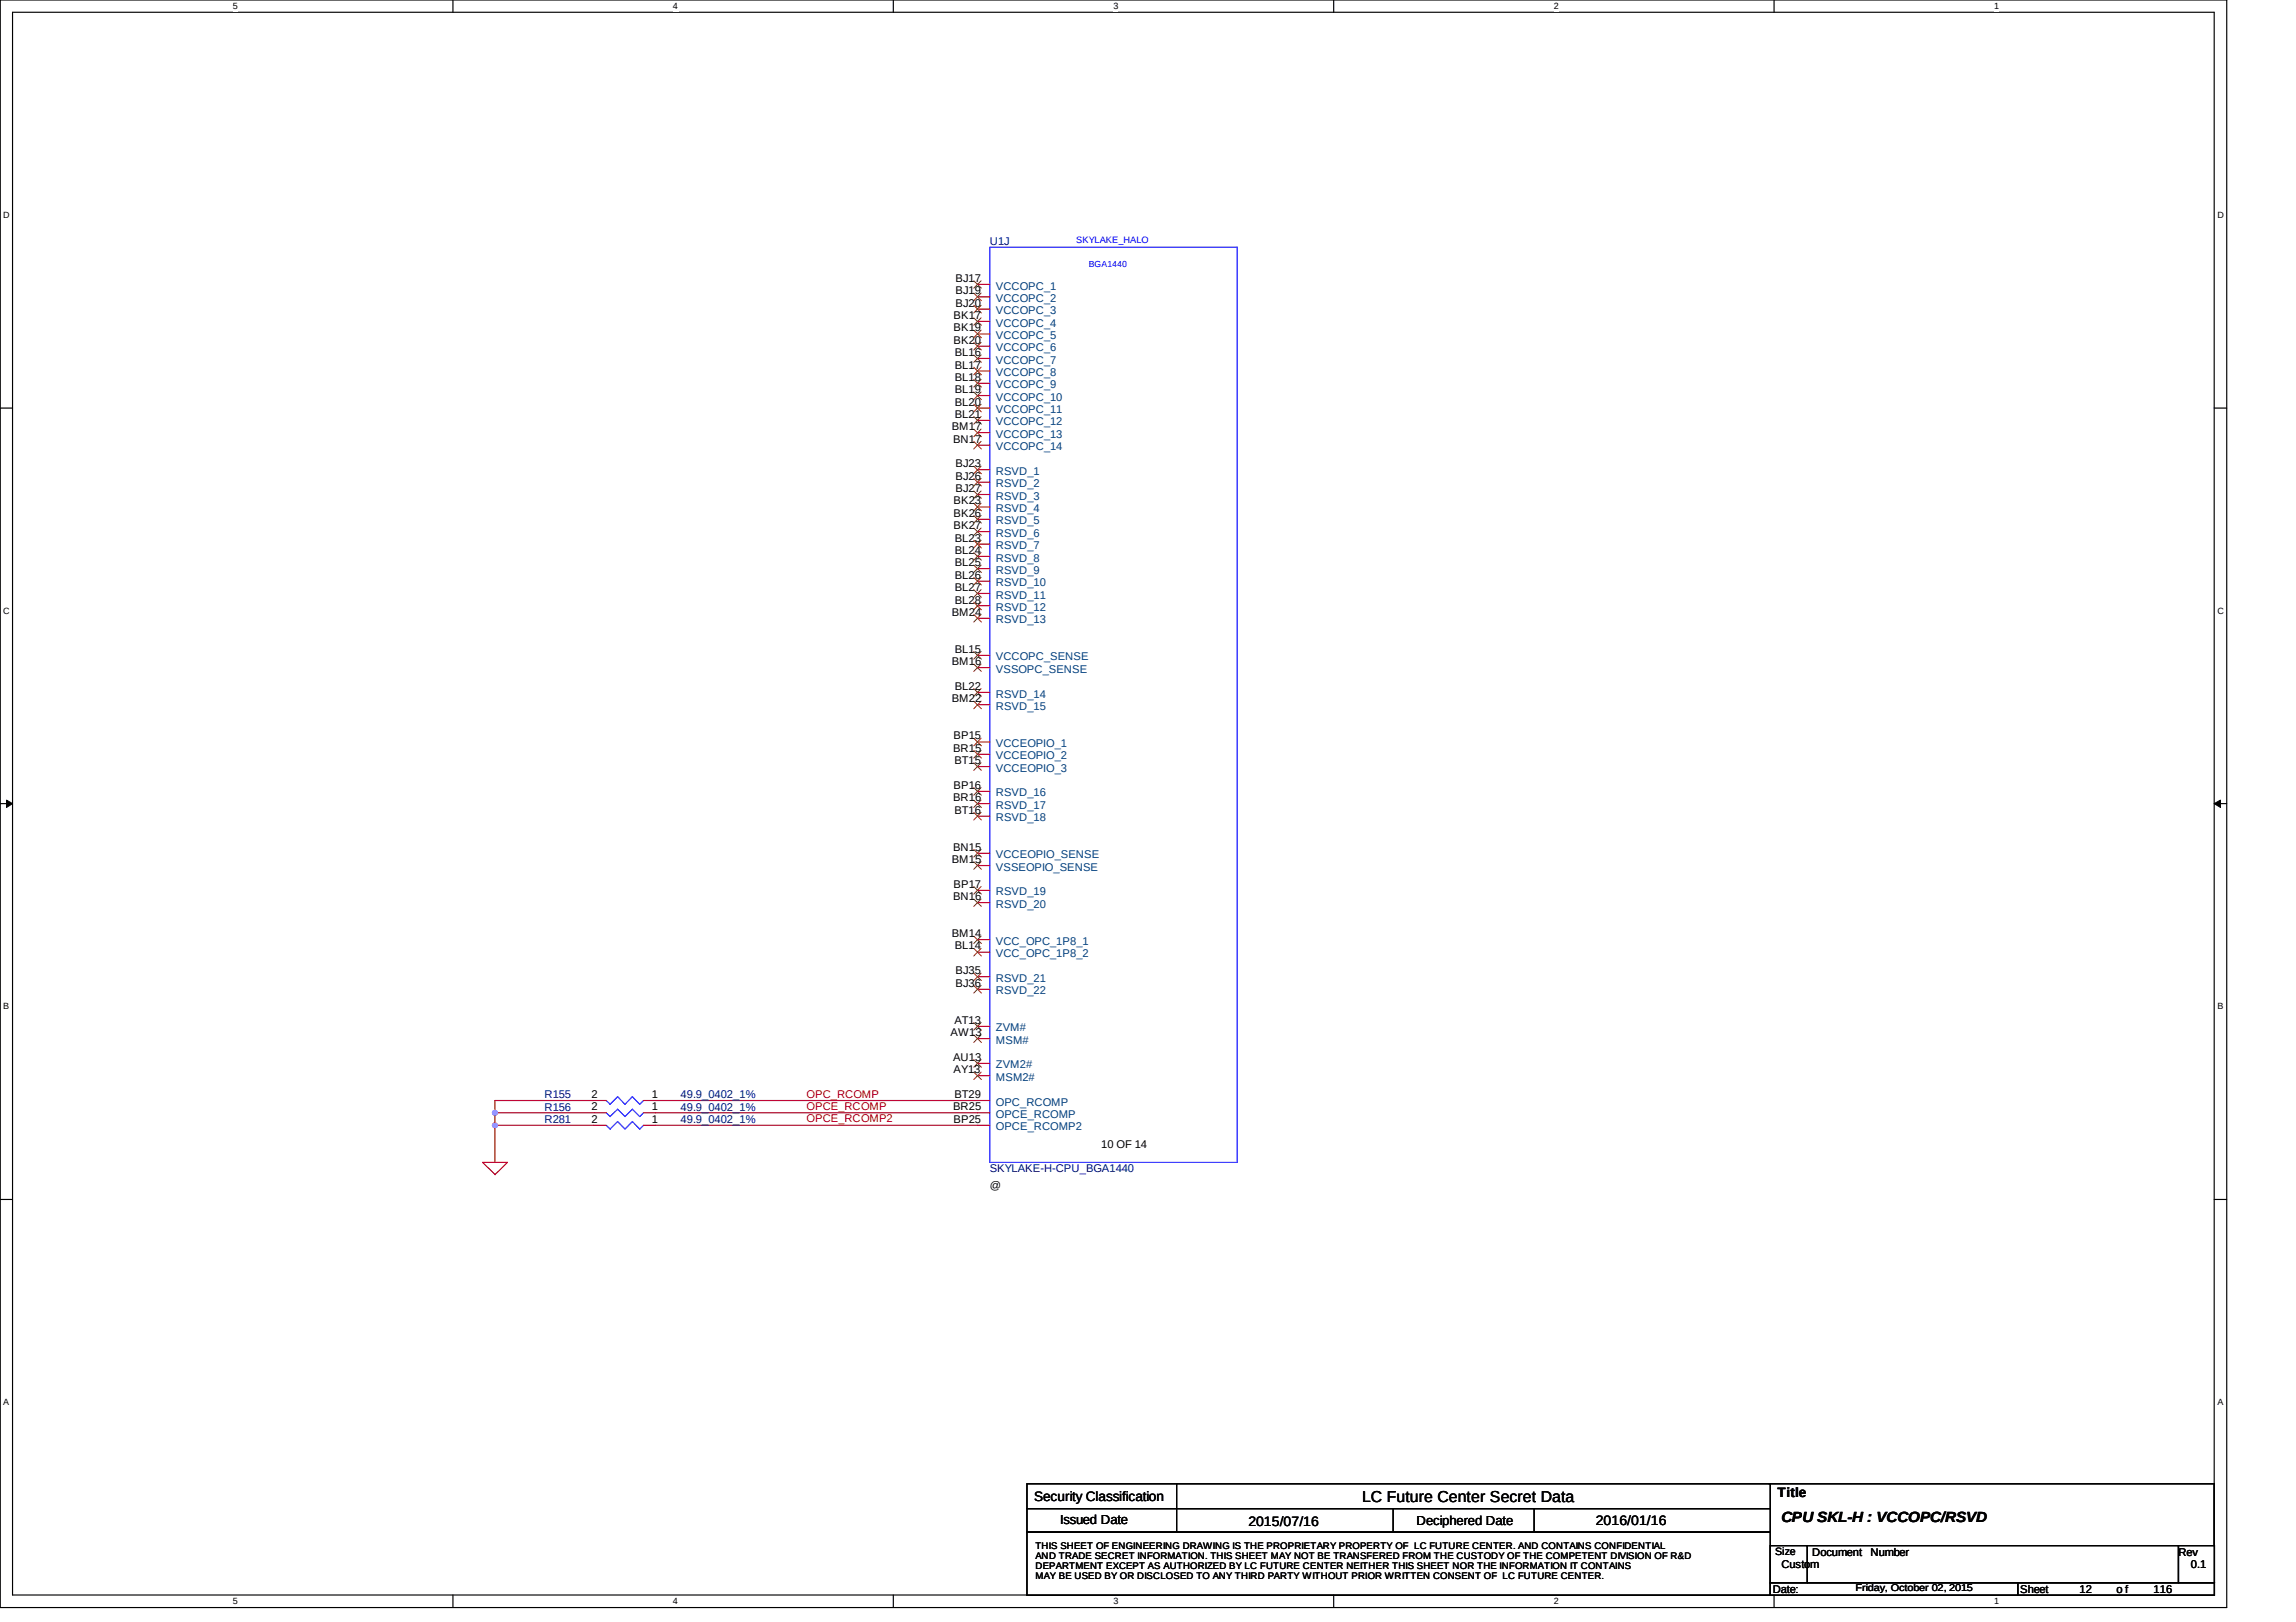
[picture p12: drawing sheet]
<svg xmlns="http://www.w3.org/2000/svg" width="297mm" height="210mm" viewBox="0 0 297 210" stroke-linecap="round" stroke-linejoin="round" font-family="sans-serif">
<defs><g id="words">
<text font-size="2" x="176.2" y="194.3">LC Future Center Secret Data</text>
<text font-size="1.9" x="230.5" y="197">CPU SKL-H : VCCOPC/RSVD</text>
<g font-size="1.8">
<text x="133.8" y="194.2">Security Classification</text>
<text x="161.5" y="197.5">2015/07/16</text>
<text x="206.4" y="197.3">2016/01/16</text>
<text x="230" y="193.8">Title</text>
</g>
<g font-size="1.7">
<text x="137.2" y="197.2">Issued Date</text>
<text x="183.3" y="197.4">Deciphered Date</text>
</g>
<g font-size="1.4" fill="#000080">
<text x="128.1" y="31.7">U1J</text>
<text x="70.4" y="142.1">R155</text>
<text x="70.4" y="143.7">R156</text>
<text x="88.1" y="142.1">49.9_0402_1%</text>
<text x="88.1" y="143.7">49.9_0402_1%</text>
<text x="70.4" y="145.3">R281</text>
<text x="88.1" y="145.3">49.9_0402_1%</text>
<text x="128.1" y="151.7">SKYLAKE-H-CPU_BGA1440</text>
</g>
<g font-size="1.4">
<text x="123.4" y="41.3">BK17</text>
<text x="123.6" y="38.1">BJ19</text>
<text x="123.6" y="36.5">BJ17</text>
<text x="123.6" y="39.7">BJ20</text>
<text x="123.4" y="44.5">BK20</text>
<text x="123.4" y="42.9">BK19</text>
<text x="123.5" y="46.1">BL16</text>
<text x="123.5" y="47.7">BL17</text>
<text x="123.5" y="49.3">BL18</text>
<text x="123.5" y="50.9">BL19</text>
<text x="123.5" y="52.5">BL20</text>
<text x="123.2" y="55.7">BM17</text>
<text x="123.3" y="57.3">BN17</text>
<text x="123.5" y="54.1">BL21</text>
<text x="123.4" y="65.3">BK23</text>
<text x="123.6" y="63.7">BJ27</text>
<text x="123.6" y="60.5">BJ23</text>
<text x="123.6" y="62.1">BJ26</text>
<text x="123.4" y="68.5">BK27</text>
<text x="123.4" y="66.9">BK26</text>
<text x="123.5" y="70.1">BL23</text>
<text x="123.5" y="71.7">BL24</text>
<text x="123.5" y="73.3">BL25</text>
<text x="123.5" y="76.5">BL27</text>
<text x="123.5" y="74.9">BL26</text>
<text x="123.2" y="79.7">BM24</text>
<text x="123.5" y="78.1">BL28</text>
<text x="123.2" y="86.1">BM16</text>
<text x="123.5" y="89.3">BL22</text>
<text x="123.5" y="84.5">BL15</text>
<text x="123.2" y="90.9">BM22</text>
<text x="123.4" y="95.7">BP15</text>
<text x="123.3" y="97.3">BR15</text>
<text x="123.5" y="98.9">BT15</text>
<text x="123.3" y="103.7">BR16</text>
<text x="123.4" y="102.1">BP16</text>
<text x="123.5" y="105.3">BT16</text>
<text x="123.2" y="111.7">BM15</text>
<text x="123.3" y="110.1">BN15</text>
<text x="123.3" y="116.5">BN16</text>
<text x="123.4" y="114.9">BP17</text>
<text x="123.2" y="121.3">BM14</text>
<text x="123.5" y="122.9">BL14</text>
<text x="123.6" y="127.7">BJ36</text>
<text x="123.6" y="126.1">BJ35</text>
<text x="123" y="134.1">AW13</text>
<text x="123.3" y="137.3">AU13</text>
<text x="123.5" y="132.5">AT13</text>
<text x="76.5" y="142.1">2</text>
<text x="76.5" y="143.7">2</text>
<text x="84.3" y="142.1">1</text>
<text x="84.3" y="143.7">1</text>
<text x="123.3" y="143.7">BR25</text>
<text x="123.4" y="138.9">AY13</text>
<text x="123.5" y="142.1">BT29</text>
<text x="76.5" y="145.3">2</text>
<text x="84.3" y="145.3">1</text>
<text x="123.4" y="145.3">BP25</text>
<text x="142.5" y="148.5">10 OF 14</text>
<text x="128.1" y="153.8">@</text>
<text x="229.7" y="201.3">Size</text>
<text x="230.5" y="202.9">Custom</text>
<text x="234.5" y="201.3">Document</text>
<text x="242" y="201.3">Number</text>
<text x="281.8" y="201.3">Rev</text>
<text x="283.4" y="202.9">0.1</text>
<text x="229.3" y="206.1">Date:</text>
<text x="261.3" y="206.1">Sheet</text>
<text x="269" y="206.1">12</text>
<text x="273.8" y="206.1">o f</text>
<text x="278.6" y="206.1">116</text>
</g>
<g font-size="1.4" fill="#004080">
<text x="128.8" y="39.1">VCCOPC_2</text>
<text x="128.8" y="37.5">VCCOPC_1</text>
<text x="128.8" y="40.6">VCCOPC_3</text>
<text x="128.8" y="45.4">VCCOPC_6</text>
<text x="128.8" y="47.1">VCCOPC_7</text>
<text x="128.8" y="42.3">VCCOPC_4</text>
<text x="128.8" y="43.9">VCCOPC_5</text>
<text x="128.8" y="50.2">VCCOPC_9</text>
<text x="128.8" y="48.6">VCCOPC_8</text>
<text x="128.8" y="51.9">VCCOPC_10</text>
<text x="128.8" y="53.4">VCCOPC_11</text>
<text x="128.8" y="56.7">VCCOPC_13</text>
<text x="128.8" y="55">VCCOPC_12</text>
<text x="128.8" y="58.2">VCCOPC_14</text>
<text x="128.8" y="64.7">RSVD_3</text>
<text x="128.8" y="61.5">RSVD_1</text>
<text x="128.8" y="63.1">RSVD_2</text>
<text x="128.8" y="66.3">RSVD_4</text>
<text x="128.8" y="69.5">RSVD_6</text>
<text x="128.8" y="71">RSVD_7</text>
<text x="128.8" y="67.9">RSVD_5</text>
<text x="128.8" y="74.3">RSVD_9</text>
<text x="128.8" y="77.5">RSVD_11</text>
<text x="128.8" y="72.7">RSVD_8</text>
<text x="128.8" y="75.8">RSVD_10</text>
<text x="128.8" y="79.1">RSVD_12</text>
<text x="128.8" y="80.6">RSVD_13</text>
<text x="128.8" y="87.1">VSSOPC_SENSE</text>
<text x="128.8" y="85.4">VCCOPC_SENSE</text>
<text x="128.8" y="91.9">RSVD_15</text>
<text x="128.8" y="90.3">RSVD_14</text>
<text x="128.8" y="96.7">VCCEOPIO_1</text>
<text x="128.8" y="99.9">VCCEOPIO_3</text>
<text x="128.8" y="98.2">VCCEOPIO_2</text>
<text x="128.8" y="106.3">RSVD_18</text>
<text x="128.8" y="104.7">RSVD_17</text>
<text x="128.8" y="103">RSVD_16</text>
<text x="128.8" y="112.7">VSSEOPIO_SENSE</text>
<text x="128.8" y="111.1">VCCEOPIO_SENSE</text>
<text x="128.8" y="115.9">RSVD_19</text>
<text x="128.8" y="117.5">RSVD_20</text>
<text x="128.8" y="122.3">VCC_OPC_1P8_1</text>
<text x="128.8" y="123.9">VCC_OPC_1P8_2</text>
<text x="128.8" y="128.7">RSVD_22</text>
<text x="128.8" y="127.1">RSVD_21</text>
<text x="128.8" y="133.5">ZVM#</text>
<text x="128.8" y="135">MSM#</text>
<text x="128.8" y="143.1">OPC_RCOMP</text>
<text x="128.8" y="139.9">MSM2#</text>
<text x="128.8" y="138.3">ZVM2#</text>
<text x="128.8" y="144.7">OPCE_RCOMP</text>
<text x="128.8" y="146.3">OPCE_RCOMP2</text>
</g>
<g font-size="1.4" fill="#f00">
<text x="104.4" y="142">OPC_RCOMP</text>
<text x="104.4" y="143.7">OPCE_RCOMP</text>
<text x="104.4" y="145.2">OPCE_RCOMP2</text>
</g>
<text font-size="1.3" x="240.1" y="206">Friday, October 02, 2015</text>
<g font-size="1.2">
<text x="30.1" y="1.2">5</text>
<text x="87.1" y="1.2">4</text>
<text x="144" y="1.2">3</text>
<text x="201" y="1.2">2</text>
<text x="258" y="1.2">1</text>
<text x=".4" y="28.2">D</text>
<text x="286.9" y="28.2">D</text>
<text x=".4" y="79.4">C</text>
<text x="286.9" y="79.4">C</text>
<text x=".4" y="130.6">B</text>
<text x="286.9" y="130.6">B</text>
<text x=".4" y="181.8">A</text>
<text x="286.9" y="181.8">A</text>
<text x="134" y="200.5">THIS SHEET OF ENGINEERING DRAWING IS THE PROPRIETARY PROPERTY OF LC FUTURE CENTER. AND CONTAINS CONFIDENTIAL</text>
<text x="134" y="201.8">AND TRADE SECRET INFORMATION. THIS SHEET MAY NOT BE TRANSFERED FROM THE CUSTODY OF THE COMPETENT DIVISION OF R&amp;D</text>
<text x="134" y="203.1">DEPARTMENT EXCEPT AS AUTHORIZED BY LC FUTURE CENTER NEITHER THIS SHEET NOR THE INFORMATION IT CONTAINS</text>
<text x="30.1" y="207.6">5</text>
<text x="87.1" y="207.6">4</text>
<text x="134" y="204.4">MAY BE USED BY OR DISCLOSED TO ANY THIRD PARTY WITHOUT PRIOR WRITTEN CONSENT OF LC FUTURE CENTER.</text>
<text x="144" y="207.6">3</text>
<text x="201" y="207.6">2</text>
<text x="258" y="207.6">1</text>
</g>
<text font-size="1.2" fill="#00f" x="139.2" y="31.4">SKYLAKE_HALO</text>
<text font-size="1.1" fill="#00f" x="140.9" y="34.6">BGA1440</text>
</g></defs>
<path d="M0 0h288.1v208h-288.1zM1.6 1.6h284.9v204.8h-284.9z" fill="none" stroke="#000" stroke-width=".15"/>
<g fill="#fff">
<path d="M30.1 .1h.7v1.3h-.7z" fill-rule="evenodd"/>
<path d="M30.1 206.6h.7v1.3h-.7z" fill-rule="evenodd"/>
</g>
<path d="M58.6 0v1.6M58.6 206.4v1.6" fill="none" stroke="#000" stroke-width=".15"/>
<g fill="#fff">
<path d="M87.1 .1h.6v1.3h-.6z" fill-rule="evenodd"/>
<path d="M87.1 206.6h.6v1.3h-.6z" fill-rule="evenodd"/>
</g>
<path d="M115.6 0v1.6M115.6 206.4v1.6" fill="none" stroke="#000" stroke-width=".15"/>
<g fill="#fff">
<path d="M144 .1h.7v1.3h-.7z" fill-rule="evenodd"/>
<path d="M144 206.6h.7v1.3h-.7z" fill-rule="evenodd"/>
</g>
<path d="M172.5 0v1.6M172.5 206.4v1.6" fill="none" stroke="#000" stroke-width=".15"/>
<g fill="#fff">
<path d="M201 .1h.6v1.3h-.6z" fill-rule="evenodd"/>
<path d="M201 206.6h.6v1.3h-.6z" fill-rule="evenodd"/>
</g>
<path d="M229.5 0v1.6M229.5 206.4v1.6" fill="none" stroke="#000" stroke-width=".15"/>
<g fill="#fff">
<path d="M258 .1h.6v1.3h-.6z" fill-rule="evenodd"/>
<path d="M258 206.6h.6v1.3h-.6z" fill-rule="evenodd"/>
<path d="M.4 27.2h.9v1.3h-.9z" fill-rule="evenodd"/>
<path d="M286.9 27.2h.8v1.3h-.8z" fill-rule="evenodd"/>
<path d="M.4 78.4h.9v1.3h-.9z" fill-rule="evenodd"/>
<path d="M286.9 78.4h.8v1.3h-.8z" fill-rule="evenodd"/>
</g>
<path d="M0 52.8h1.6M286.5 52.8h1.6" fill="none" stroke="#000" stroke-width=".15"/>
<g fill="#fff">
<path d="M.4 129.6h.8v1.3h-.8z" fill-rule="evenodd"/>
<path d="M286.9 129.6h.8v1.3h-.8z" fill-rule="evenodd"/>
</g>
<path d="M0 104h1.6M286.5 104h1.6" fill="none" stroke="#000" stroke-width=".15"/>
<path d="M.8 103.5l.8 .5-.8 .5zM286.5 104l.8-.5v1z" fill="#000"/>
<path d="M.8 103.5l.8 .5-.8 .5zM286.5 104l.8-.5v1z" fill="none" stroke="#000" stroke-width=".13"/>
<g fill="#fff">
<path d="M.4 180.8h.8v1.3h-.8z" fill-rule="evenodd"/>
<path d="M286.9 180.8h.8v1.3h-.8z" fill-rule="evenodd"/>
</g>
<path d="M0 155.2h1.6M286.5 155.2h1.6" fill="none" stroke="#000" stroke-width=".15"/>
<path d="M64 145.6h12.8M76.8 142.4h-12.8v1.6M84.8 142.4h41.6M84.8 144h41.6M84.8 145.6h41.6" fill="none" stroke="#800040" stroke-width=".15"/>
<circle cx="64" cy="145.6" r=".32" fill="#f0f"/>
<circle cx="64" cy="145.6" r=".32" fill="none" stroke="#f0f" stroke-width=".15"/>
<path d="M64 144h12.8" fill="none" stroke="#800040" stroke-width=".15"/>
<circle cx="64" cy="144" r=".32" fill="#f0f"/>
<circle cx="64" cy="144" r=".32" fill="none" stroke="#f0f" stroke-width=".15"/>
<path d="M64 144v6.4" fill="none" stroke="#800040" stroke-width=".15"/>
<g fill="none" stroke="#f00" stroke-width=".15">
<path d="M126.4 38.4h1.7M126.4 36.8h1.7M126.4 44.8h1.7M126.4 46.4h1.7M126.4 49.6h1.7M126.4 48h1.7M126.4 51.2h1.7M126.4 56h1.7M126.4 54.4h1.7M126.4 40h1.7M126.4 41.6h1.7M126.4 43.2h1.7"/>
<path d="M126.4 52.8h1.7M126.4 57.6h1.7M126.4 64h1.7M126.4 65.6h1.7M126.4 68.8h1.7M126.4 70.4h1.7M126.4 73.6h1.7M126.4 78.4h1.7M126.4 76.8h1.7M126.4 60.8h1.7M126.4 62.4h1.7M126.4 67.2h1.7"/>
<path d="M126.4 72h1.7M126.4 75.2h1.7M126.4 96h1.7M126.4 99.2h1.7M126.4 91.2h1.7M126.4 89.6h1.7M126.4 86.4h1.7M126.4 80h1.7M126.4 84.8h1.7M126.4 97.6h1.7M126.4 105.6h1.7M126.4 104h1.7"/>
<path d="M126.4 102.4h1.7M126.4 115.2h1.7M126.4 112h1.7M126.4 110.4h1.7M126.4 116.8h1.7M126.4 121.6h1.7M126.4 123.2h1.7M126.4 128h1.7M126.4 126.4h1.7M126.4 132.8h1.7M126.4 134.4h1.7M126.4 139.2h1.7"/>
<path d="M126.4 137.6h1.7M64 152l1.7-1.6h-3.3l1.7 1.6M76.8 145.6h1.6M76.8 142.4h1.6M76.8 144h1.6M83.3 145.6h1.5M83.3 142.4h1.5M83.3 144h1.5M126.4 145.6h1.7M126.4 142.4h1.7M126.4 144h1.7"/>
</g>
<path d="M132.9 192h96.1v3.2h-96.1zM132.9 195.2h96.1v3.1h-96.1zM132.9 198.3h96.1v8.1h-96.1zM152.2 192v6.3M180.2 195.2v3.1M198.5 195.2v3.1M228.8 192h57.7v8M229 200h4.8v4.8h-4.8zM229 204.8h32.1v1.6h-32.1zM233.8 200h48v4.8h-48zM261 204.8h25.5v1.6h-25.5zM281.8 200h4.7v4.8h-4.7z" fill="none" stroke="#000" stroke-width=".15"/>
<path d="M128.1 32h32v118.4h-32zM78.4 145.6l.6 .5M78.4 142.4l.6 .5M78.4 144l.6 .5M83.3 145.6l-.5 .5-1-1-.9 1-1-1-1 1M83.3 142.4l-.5 .5-1-1-.9 1-1-1-1 1M83.3 144l-.5 .5-1-1-.9 1-1-1-1 1" fill="none" stroke="#00f" stroke-width=".15"/>
<g fill="none" stroke="#804000" stroke-width=".13">
<path d="M126 37.9l1 1M126 36.3l1 1M126 39.5l1 1M126.9 37.9l-.9 1M126.9 36.3l-.9 1M126.9 39.5l-.9 1M126 44.3l1 1M126 45.9l1 1M126 49.1l1 1M126 47.5l1 1M126 50.7l1 1M126 55.5l1 1"/>
<path d="M126 53.9l1 1M126 41.1l1 1M126 42.7l1 1M126 52.3l1 1M126 57.1l1 1M126.9 44.3l-.9 1M126.9 45.9l-.9 1M126.9 49.1l-.9 1M126.9 47.5l-.9 1M126.9 50.7l-.9 1M126.9 55.5l-.9 1M126.9 53.9l-.9 1"/>
<path d="M126.9 41.1l-.9 1M126.9 42.7l-.9 1M126.9 52.3l-.9 1M126.9 57.1l-.9 1M126 63.5l1 1M126 65.1l1 1M126 68.3l1 1M126 69.9l1 1M126 73.1l1 1M126 77.9l1 1M126 76.3l1 1M126 79.5l1 1"/>
<path d="M126 60.3l1 1M126 61.9l1 1M126 66.7l1 1M126 71.5l1 1M126 74.7l1 1M126.9 63.5l-.9 1M126.9 65.1l-.9 1M126.9 68.3l-.9 1M126.9 69.9l-.9 1M126.9 73.1l-.9 1M126.9 77.9l-.9 1M126.9 76.3l-.9 1"/>
<path d="M126.9 79.5l-.9 1M126.9 60.3l-.9 1M126.9 61.9l-.9 1M126.9 66.7l-.9 1M126.9 71.5l-.9 1M126.9 74.7l-.9 1M126 95.5l1 1M126 98.7l1 1M126 90.7l1 1M126 89.1l1 1M126 85.9l1 1M126 84.3l1 1"/>
<path d="M126 97.1l1 1M126.9 95.5l-.9 1M126.9 98.7l-.9 1M126.9 90.7l-.9 1M126.9 89.1l-.9 1M126.9 85.9l-.9 1M126.9 84.3l-.9 1M126.9 97.1l-.9 1M126 105.1l1 1M126 103.5l1 1M126 101.9l1 1M126 114.7l1 1"/>
<path d="M126 111.5l1 1M126 109.9l1 1M126 116.3l1 1M126.9 105.1l-.9 1M126.9 103.5l-.9 1M126.9 101.9l-.9 1M126.9 114.7l-.9 1M126.9 111.5l-.9 1M126.9 109.9l-.9 1M126.9 116.3l-.9 1M126 121.1l1 1M126 122.7l1 1"/>
<path d="M126 127.5l1 1M126 125.9l1 1M126 132.3l1 1M126 133.9l1 1M126 138.7l1 1M126 137.1l1 1M126.9 121.1l-.9 1M126.9 122.7l-.9 1M126.9 127.5l-.9 1M126.9 125.9l-.9 1M126.9 132.3l-.9 1M126.9 133.9l-.9 1"/>
<path d="M126.9 138.7l-.9 1M126.9 137.1l-.9 1"/>
</g>
<circle cx="64" cy="145.6" r=".32" fill="#f0f"/>
<circle cx="64" cy="145.6" r=".32" fill="none" stroke="#f0f" stroke-width=".15"/>
<circle cx="64" cy="144" r=".32" fill="#f0f"/>
<circle cx="64" cy="144" r=".32" fill="none" stroke="#f0f" stroke-width=".15"/>
<use href="#words"/>
</svg>
